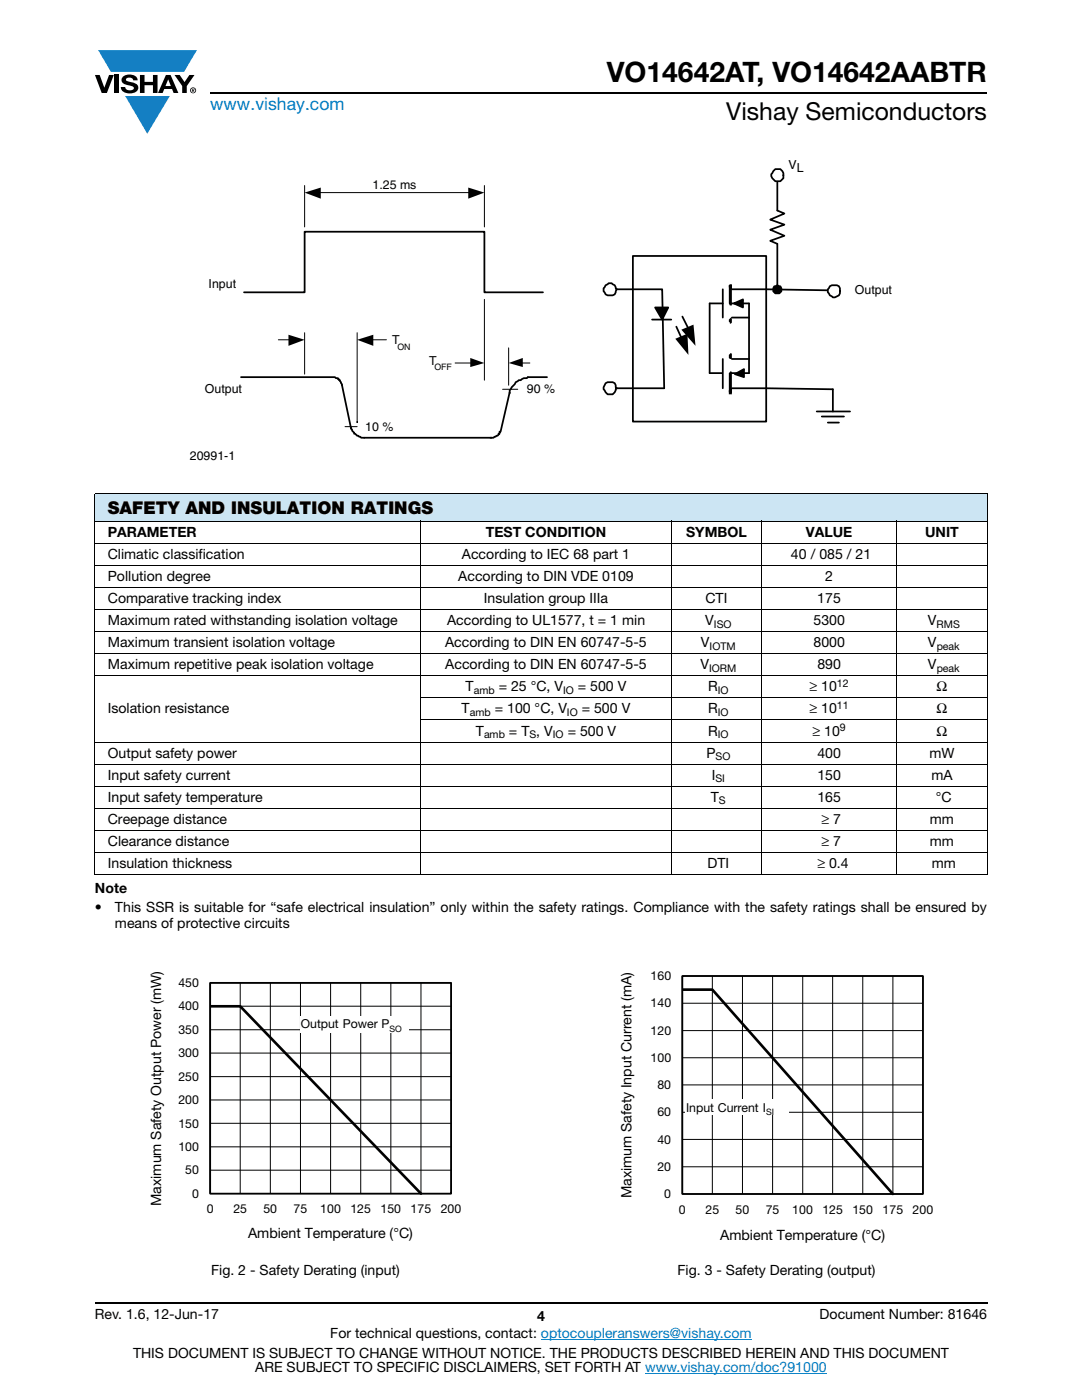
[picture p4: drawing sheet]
<svg xmlns="http://www.w3.org/2000/svg" width="216mm" height="279mm" viewBox="0 0 216 279" stroke-linecap="round" stroke-linejoin="round" font-family="sans-serif">
<defs><g id="words">
<text font-size="5.6" x="121.1" y="16.4">VO14642AT, VO14642AABTR</text>
<text font-size="4.9" x="144.9" y="24">Vishay Semiconductors</text>
<text font-size="3.5" fill="#007ec4" x="42" y="21.9">www.vishay.com</text>
<text font-size="3.5" x="21.5" y="102.6">SAFETY AND INSULATION RATINGS</text>
<g font-size="2.8">
<text x="21.5" y="107.1">PARAMETER</text>
<text x="96.9" y="107.1">TEST CONDITION</text>
<text x="136.9" y="107.1">SYMBOL</text>
<text x="160.8" y="107.1">VALUE</text>
<text x="184.6" y="107.1">UNIT</text>
<text x="21.5" y="111.5">Climatic classification</text>
<text x="92.2" y="111.5">According to IEC 68 part 1</text>
<text x="157.8" y="111.5">40 / 085 / 21</text>
<text x="21.5" y="115.9">Pollution degree</text>
<text x="91.4" y="115.9">According to DIN VDE 0109</text>
<text x="164.7" y="115.9">2</text>
<text x="21.5" y="120.3">Comparative tracking index</text>
<text x="21.5" y="124.8">Maximum rated withstanding isolation voltage</text>
<text x="89.2" y="124.8">According to UL1577, t = 1 min</text>
<text x="96.5" y="120.3">Insulation group IIIa</text>
<text x="140.7" y="124.8">V</text>
<text x="140.8" y="120.3">CTI</text>
<text x="162.3" y="124.8">5300</text>
<text x="163.1" y="120.3">175</text>
<text x="185.1" y="124.8">V</text>
<text x="21.5" y="129.2">Maximum transient isolation voltage</text>
<text x="88.8" y="129.2">According to DIN EN 60747-5-5</text>
<text x="139.9" y="129.2">V</text>
<text x="162.3" y="129.2">8000</text>
<text x="185.2" y="129.2">V</text>
<text x="21.5" y="133.6">Maximum repetitive peak isolation voltage</text>
<text x="88.8" y="133.6">According to DIN EN 60747-5-5</text>
<text x="92.9" y="138">T</text>
<text x="99.5" y="138">= 25 °C, V</text>
<text x="115.3" y="138">= 500 V</text>
<text x="139.8" y="133.6">V</text>
<text x="141.3" y="138">R</text>
<text x="161.5" y="138">≥ 10</text>
<text x="163.1" y="133.6">890</text>
<text x="185.2" y="133.6">V</text>
<text x="186.9" y="138">Ω</text>
<text x="21.5" y="142.4">Isolation resistance</text>
<text x="92.1" y="142.4">T</text>
<text x="98.7" y="142.4">= 100 °C, V</text>
<text x="116.1" y="142.4">= 500 V</text>
<text x="141.3" y="142.4">R</text>
<text x="161.5" y="142.4">≥ 10</text>
<text x="186.9" y="142.4">Ω</text>
<text x="95" y="146.8">T</text>
<text x="101.6" y="146.8">= T , V</text>
<text x="113.3" y="146.8">= 500 V</text>
<text x="141.3" y="146.8">R</text>
<text x="162.1" y="146.8">≥ 10</text>
<text x="186.9" y="146.8">Ω</text>
<text x="21.5" y="151.2">Output safety power</text>
<text x="21.5" y="155.6">Input safety current</text>
<text x="141" y="151.2">P</text>
<text x="142" y="155.6">I</text>
<text x="163.1" y="151.2">400</text>
<text x="163.1" y="155.6">150</text>
<text x="185.4" y="151.2">mW</text>
<text x="185.8" y="155.6">mA</text>
<text x="21.5" y="160">Input safety temperature</text>
<text x="141.8" y="160">T</text>
<text x="163.1" y="160">165</text>
<text x="186.8" y="160">°C</text>
<text x="21.5" y="164.4">Creepage distance</text>
<text x="163.9" y="164.4">≥ 7</text>
<text x="185.5" y="164.4">mm</text>
<text x="21.5" y="168.8">Clearance distance</text>
<text x="21.5" y="173.3">Insulation thickness</text>
<text x="141.2" y="173.3">DTI</text>
<text x="163.1" y="173.3">≥ 0.4</text>
<text x="163.9" y="168.8">≥ 7</text>
<text x="185.5" y="168.8">mm</text>
<text x="185.9" y="173.3">mm</text>
<text x="18.9" y="178.2">Note</text>
<text x="18.9" y="182.1">•</text>
<text x="22.9" y="185.3">means of protective circuits</text>
<text x="22.9" y="182.1">This SSR is suitable for “safe electrical insulation” only within the safety ratings. Compliance with the safety ratings shall be ensured by</text>
<text x="126" y="239.2" transform="rotate(-90 126 239.2)">Maximum Safety Input Current (mA)</text>
<text x="32.2" y="240.7" transform="rotate(-90 32.2 240.7)">Maximum Safety Output Power (mW)</text>
<text x="49.5" y="247.1">Ambient Temperature (°C)</text>
<text x="143.7" y="247.4">Ambient Temperature (°C)</text>
<text x="42.1" y="254.4">Fig. 2 - Safety Derating (input)</text>
<text x="135.2" y="254.4">Fig. 3 - Safety Derating (output)</text>
<text x="18.9" y="263.3">Rev. 1.6, 12-Jun-17</text>
<text x="107.2" y="263.6">4</text>
<text x="163.6" y="263.3">Document Number: 81646</text>
<text x="65.9" y="267.1">For technical questions, contact: optocoupleranswers@vishay.com</text>
<text x="26.5" y="271">THIS DOCUMENT IS SUBJECT TO CHANGE WITHOUT NOTICE. THE PRODUCTS DESCRIBED HEREIN AND THIS DOCUMENT</text>
<text x="50.9" y="273.8">ARE SUBJECT TO SPECIFIC DISCLAIMERS, SET FORTH AT www.vishay.com/doc?91000</text>
</g>
<g font-size="2.5">
<text x="157.3" y="33.8">V</text>
<text x="159" y="34.4">L</text>
<text x="41.6" y="57.4">Input</text>
<text x="170.6" y="58.7">Output</text>
<text x="40.9" y="78.5">Output</text>
<text x="105.1" y="78.5">90 %</text>
<text x="72.9" y="85.9">10 %</text>
<text x="37.9" y="91.7">20991-1</text>
<text x="35.6" y="197">450</text>
<text x="129.8" y="195.6">160</text>
<text x="35.6" y="201.6">400</text>
<text x="129.8" y="201">140</text>
<text x="35.6" y="206.3">350</text>
<text x="60.1" y="205.2">Output Power P</text>
<text x="129.8" y="206.5">120</text>
<text x="35.6" y="215.7">250</text>
<text x="35.6" y="211">300</text>
<text x="129.8" y="211.9">100</text>
<text x="35.6" y="220.3">200</text>
<text x="131.2" y="217.4">80</text>
<text x="136.9" y="221.9">Input Current I</text>
<text x="35.6" y="225">150</text>
<text x="131.2" y="222.8">60</text>
<text x="35.6" y="229.7">100</text>
<text x="131.2" y="233.7">20</text>
<text x="131.2" y="228.2">40</text>
<text x="37" y="234.4">50</text>
<text x="38.3" y="239">0</text>
<text x="132.6" y="239.1">0</text>
<text x="41.2" y="242.1">0</text>
<text x="46.6" y="242.1">25</text>
<text x="52.6" y="242.1">50</text>
<text x="58.6" y="242.1">75</text>
<text x="63.9" y="242.1">100</text>
<text x="69.9" y="242.1">125</text>
<text x="75.9" y="242.1">150</text>
<text x="81.9" y="242.1">175</text>
<text x="87.9" y="242.1">200</text>
<text x="135.5" y="242.2">0</text>
<text x="140.8" y="242.2">25</text>
<text x="146.8" y="242.2">50</text>
<text x="152.8" y="242.2">75</text>
<text x="158.1" y="242.2">100</text>
<text x="164.1" y="242.2">125</text>
<text x="170.1" y="242.2">150</text>
<text x="176.1" y="242.2">175</text>
<text x="182.1" y="242.2">200</text>
</g>
<g font-size="2.5" fill="#050504">
<text x="74.3" y="37.6">1.25 ms</text>
<text x="78.2" y="68.7">T</text>
<text x="85.6" y="72.8">T</text>
</g>
<g font-size="2.1">
<text x="142.5" y="125.3">ISO</text>
<text x="186.9" y="125.3">RMS</text>
<text x="141.6" y="129.7">IOTM</text>
<text x="186.9" y="129.7">peak</text>
<text x="141.5" y="134.1">IORM</text>
<text x="167" y="137.1">12</text>
<text x="186.9" y="134.1">peak</text>
<text x="93.7" y="142.9">amb</text>
<text x="94.5" y="138.5">amb</text>
<text x="112.4" y="138.5">IO</text>
<text x="113.1" y="142.9">IO</text>
<text x="143.2" y="138.5">IO</text>
<text x="143.2" y="142.9">IO</text>
<text x="167" y="141.5">11</text>
<text x="96.6" y="147.3">amb</text>
<text x="105.6" y="147.3">S</text>
<text x="110.3" y="147.3">IO</text>
<text x="143.2" y="147.3">IO</text>
<text x="167.6" y="145.9">9</text>
<text x="142.8" y="151.7">SO</text>
<text x="142.7" y="156.1">SI</text>
<text x="143.5" y="160.5">S</text>
</g>
<g font-size="1.8" fill="#050504">
<text x="79.3" y="69.8">ON</text>
<text x="86.7" y="73.9">OFF</text>
</g>
<g font-size="1.8">
<text x="77.7" y="205.9">SO</text>
<text x="152.9" y="222.6">SI</text>
</g>
</g></defs>
<g fill="#147fc3">
<path d="M19.6 10h19.7l-2.6 4.3h-1.1h-13.5z"/>
<path d="M25 19.2h8.9l-4.5 7.5z"/>
</g>
<g fill="#000">
<path d="M18.9 15h1l.9 2.5 1-2.5h.9l-1.4 3.6h-1zM22.9 15h.9v3.6h-.9zM24.6 15.3a2.1 2.1 0 0 1 2.8 .3l.1 .4h-.9a.79 .79 0 0 0-.7-.5 .79 .79 0 0 0-.8 .4l.3 .3 1 .2a1.08 1.08 0 0 1 1.2 1 1.08 1.08 0 0 1-1.1 1.2 1.73 1.73 0 0 1-2.4-1.2h.9a.96 .96 0 0 0 .8 .6 .96 .96 0 0 0 .9-.4 1.31 1.31 0 0 0-1.2-.6 1.03 1.03 0 0 1-1.1-.6 1.03 1.03 0 0 1 .2-1.1zM27.9 15h.9v1.3h1.7v-1.3h.9v3.6h-.9v-1.6h-1.7v1.6h-.9zM34.8 15h1.1l.9 1.4 1-1.4h1l-1.5 2.2v1.4h-.9v-1.4z"/>
<path d="M33.6 15.9l.5 1.3h-1.1zM33.1 15l-1.6 3.6h1l.3-.8h1.5l.3 .8h1l-1.6-3.6z"/>
<path d="M38.4 17.8h.2v.2h-.2zM38.3 17.7v.7h.1v-.3l.4 .3-.2-.3 .2-.2-.1-.2z"/>
<path d="M38.1 18a.46 .46 0 0 1 .9 0 .46 .46 0 0 1-.9 0zM37.9 18a.6 .6 0 0 0 1.2 0 .6 .6 0 0 0-1.2 0z"/>
</g>
<path d="M42 18.6h155M18.9 260h178.1" fill="none" stroke="#000" stroke-width=".36"/>
<path d="M107.9 267.3h42.1M128.7 274h36.3" fill="none" stroke="#007ec4" stroke-width=".2"/>
<path d="M18.9 98.5h178.1v5.5h-178.1z" fill="#cce5f3"/>
<g fill="#fff">
<path d="M18.9 104h65v4.4h-65z"/>
<path d="M83.9 104h50v4.4h-50z"/>
<path d="M133.9 104h18.1v4.4h-18.1z"/>
<path d="M152 104h26.9v4.4h-26.9z"/>
<path d="M178.9 104h18.1v4.4h-18.1z"/>
</g>
<g fill="none" stroke="#000" stroke-width=".2">
<path d="M18.9 98.5h178.1M18.9 98.6v75.9M197 98.6v75.9M18.9 104h178.1M18.9 108.4h178.1M18.9 112.8h178.1M18.9 117.2h178.1M83.9 103.9v70.7M133.9 103.9v70.7M152 103.9v70.7M178.9 103.9v70.7M18.9 121.6h178.1"/>
<path d="M18.9 126h178.1M18.9 130.5h178.1M18.9 134.9h178.1M83.9 139.3h113.1M18.9 148.1h178.1M18.9 152.5h178.1M18.9 156.9h178.1M83.9 143.7h113.1M18.9 161.3h178.1M18.9 165.7h178.1M18.9 170.1h178.1M18.9 174.6h178.1"/>
</g>
<path d="M37.9 31.6h140.1v60.7h-140.1z" fill="#fff"/>
<path d="M48.7 58.3h12.1v-12.1h35.9v12.1h11.6M126.3 51.1h26.6v33h-26.6zM152.9 57.7l12.3 .2M48.1 75.3h18.7l.2 .2h.4l.2 .4h.2l.4 .8 1.9 8.8M101.7 78.3l-1.8 7.9h-.2v.4h-.2l-.2 .4-.8 .4h-.6M109.2 75.3h-3.9l-.2 .2h-.6l-.6 .4a1.62 1.62 0 0 0-1.2 .8l-1 1.2v.6M141.6 60.6v13.9M149.5 63.4v8.2M152.9 77.5l13.3 .2M70.1 85.3l.6 1.3h.2l.4 .4 .8 .4h26" fill="none" stroke="#000" stroke-width=".35"/>
<path d="M96.7 59.7v16.2M55.5 67.8h2.3M60.8 66.4v8.3M71.3 66.4v17.9v-.2M74.1 67.8h3M90.8 72.4h3.2M100.3 77.7h3M101.5 69.4v7.5M103.9 72.4h1.8M68.8 85.1h2.5" fill="none" stroke="#000" stroke-width=".2"/>
<path d="M57.6 66.8l3.2 1-3.2 1.2zM71.3 67.8l3.2-1v2.2zM93.8 71.4l2.9 1-2.9 .9zM101.5 72.4l2.8-1v1.9z" fill="#000"/>
<path d="M165.6 57.1l.4-.2h1a1.29 1.29 0 0 1 .6 1.6 1.29 1.29 0 0 1-1.4 .8l-.6-.4-.4-.6v-.6z" fill-rule="evenodd" fill="#fff"/>
<g fill="none" stroke="#000" stroke-width=".35">
<path d="M123.1 57.7h9l.4 19.8M144.2 57.7v5.7M146 57.7h6.9M165.6 57.1l.4-.2h1a1.29 1.29 0 0 1 .6 1.6 1.29 1.29 0 0 1-1.4 .8l-.6-.4-.4-.6v-.6zM130.1 63.8h3.8M130.7 61.4h2.6l-1.2 2.4zM135 65.2l1 2.2M136.2 63.2l1.2 2.4M141.6 74.5h2.4M141.6 60.6h2.6M144.2 71.6v5.9M145.8 60.6h3.7v2.8h-3.5"/>
<path d="M146 71.6h3.5v2.9h-3.7M146 77.5h6.9M146.4 60.6l1.9-.9v1.7zM146.6 74.7l1.9-1v1.6z"/>
</g>
<g fill="#000">
<path d="M145.4 70.8l.4-.4 .2 .2v1h-.4l-.2-.2zM145.6 74.3l.2-.2 .2 .2v4h-.6v-.4l.4-.4 .2 .2v1h-.6v-4.2z"/>
<path d="M145.8 63.4l.2 .2v.8l-.4 .2-.2-.8zM145.6 56.7h.4v4.3h-.4l-.2-.4v-3.7h.6v.6l-.4 .2-.2-.4v-.4z"/>
</g>
<path d="M130.7 61.4h2.6l-1.2 2.4zM134.7 67.6l2.5-1 .2 4.2zM136 65.8l2.4-1 .4 4.2zM146.4 60.6l1.9-.9v1.7zM146.6 74.7l1.9-1v1.6z" fill="#000"/>
<path d="M120.8 56.9l.6-.4a1.58 1.58 0 0 1 1.5 .8l.2 .4a1.62 1.62 0 0 1-.8 1.2h-1.1a1.58 1.58 0 0 1-.8-1.4z" fill-rule="evenodd" fill="#fff"/>
<path d="M120.8 56.9l.6-.4a1.58 1.58 0 0 1 1.5 .8l.2 .4a1.62 1.62 0 0 1-.8 1.2h-1.1a1.58 1.58 0 0 1-.8-1.4zM123.1 77.5h9.4" fill="none" stroke="#000" stroke-width=".35"/>
<path d="M120.8 76.5l.4-.2h1.1l.4 .2 .2 .8 .2 .2-.4 .8-.4 .4h-1.1l-.8-1v-.4z" fill-rule="evenodd" fill="#fff"/>
<path d="M155.1 36.4v5.6l1.4 .6-2.8 1.2 2.8 1-2.8 1 2.8 1.3-2.8 1 1.4 .6v9M120.8 76.5l.4-.2h1.1l.4 .2 .2 .8 .2 .2-.4 .8-.4 .4h-1.1l-.8-1v-.4zM166.2 77.7v4.4M163 82.1h6.6M164 83.1h4.4M165.2 84.3h2.2" fill="none" stroke="#000" stroke-width=".35"/>
<path d="M154.7 33.8h1a1.42 1.42 0 0 1 .4 2l-.4 .4h-1a1.58 1.58 0 0 1-.8-1.4z" fill-rule="evenodd" fill="#fff"/>
<path d="M154.7 33.8h1a1.42 1.42 0 0 1 .4 2l-.4 .4h-1a1.58 1.58 0 0 1-.8-1.4zM154.5 57.1h.2a.81 .81 0 0 1 1.2 .3 .81 .81 0 0 1-.4 1.1h-.8l-.4-.4v-.6z" fill="none" stroke="#000" stroke-width=".35"/>
<g fill="#000">
<path d="M60.8 38.4l3.2-1v2.3zM93.4 37.4l3.3 1-3.3 1.2z"/>
<path d="M154.5 57.1h.2a.81 .81 0 0 1 1.2 .3 .81 .81 0 0 1-.4 1.1h-.8l-.4-.4v-.6z" fill-rule="evenodd"/>
</g>
<path d="M60.8 37v8.3M63.4 38.4h30.4M96.7 37v8.3" fill="none" stroke="#000" stroke-width=".2"/>
<path d="M29.8 193.8h62.3v53.9h-62.3z" fill="#fff"/>
<g fill="none" stroke="#000" stroke-width=".2">
<path d="M41.9 196.2h48.1v42h-48.1zM47.9 196.2v42M53.9 196.2v42M60 196.2v42M66 196.2v42M72 196.2v42M78 196.2v42M84 196.2v42M41.9 219.5h48.1M41.9 214.9h48.1M41.9 210.2h48.1M41.9 205.5h48.1"/>
<path d="M41.9 200.8h48.1M41.9 233.5h48.1M41.9 228.9h48.1M41.9 224.2h48.1"/>
</g>
<path d="M41.9 196.2h48.1v42h-48.1z" fill="none" stroke="#000" stroke-width=".35"/>
<path d="M41.9 200.8h6l36.1 37.4" fill="none" stroke="#000" stroke-width=".53"/>
<g fill="#fff">
<path d="M59.8 202.8h21.7v3.4h-21.7z"/>
<path d="M123.7 193.6h62.5v54.4h-62.5z"/>
</g>
<g fill="none" stroke="#000" stroke-width=".2">
<path d="M136.2 194.8h48v43.5h-48zM142.1 194.8v43.5M148.2 194.8v43.5M154.2 194.8v43.5M160.2 194.8v43.5M166.1 194.8v43.5M172.2 194.8v43.5M178.2 194.8v43.5M136.2 216.5h48M136.2 211.1h48M136.2 205.7h48M136.2 200.2h48"/>
<path d="M136.2 232.9h48M136.2 227.4h48M136.2 222h48"/>
</g>
<path d="M136.2 194.8h48v43.5h-48z" fill="none" stroke="#000" stroke-width=".35"/>
<path d="M136.2 197.5h5.9l36.1 40.8" fill="none" stroke="#000" stroke-width=".53"/>
<path d="M136.7 219.3h20.7v3.1h-20.7z" fill="#fff"/>
<use href="#words"/>
</svg>
